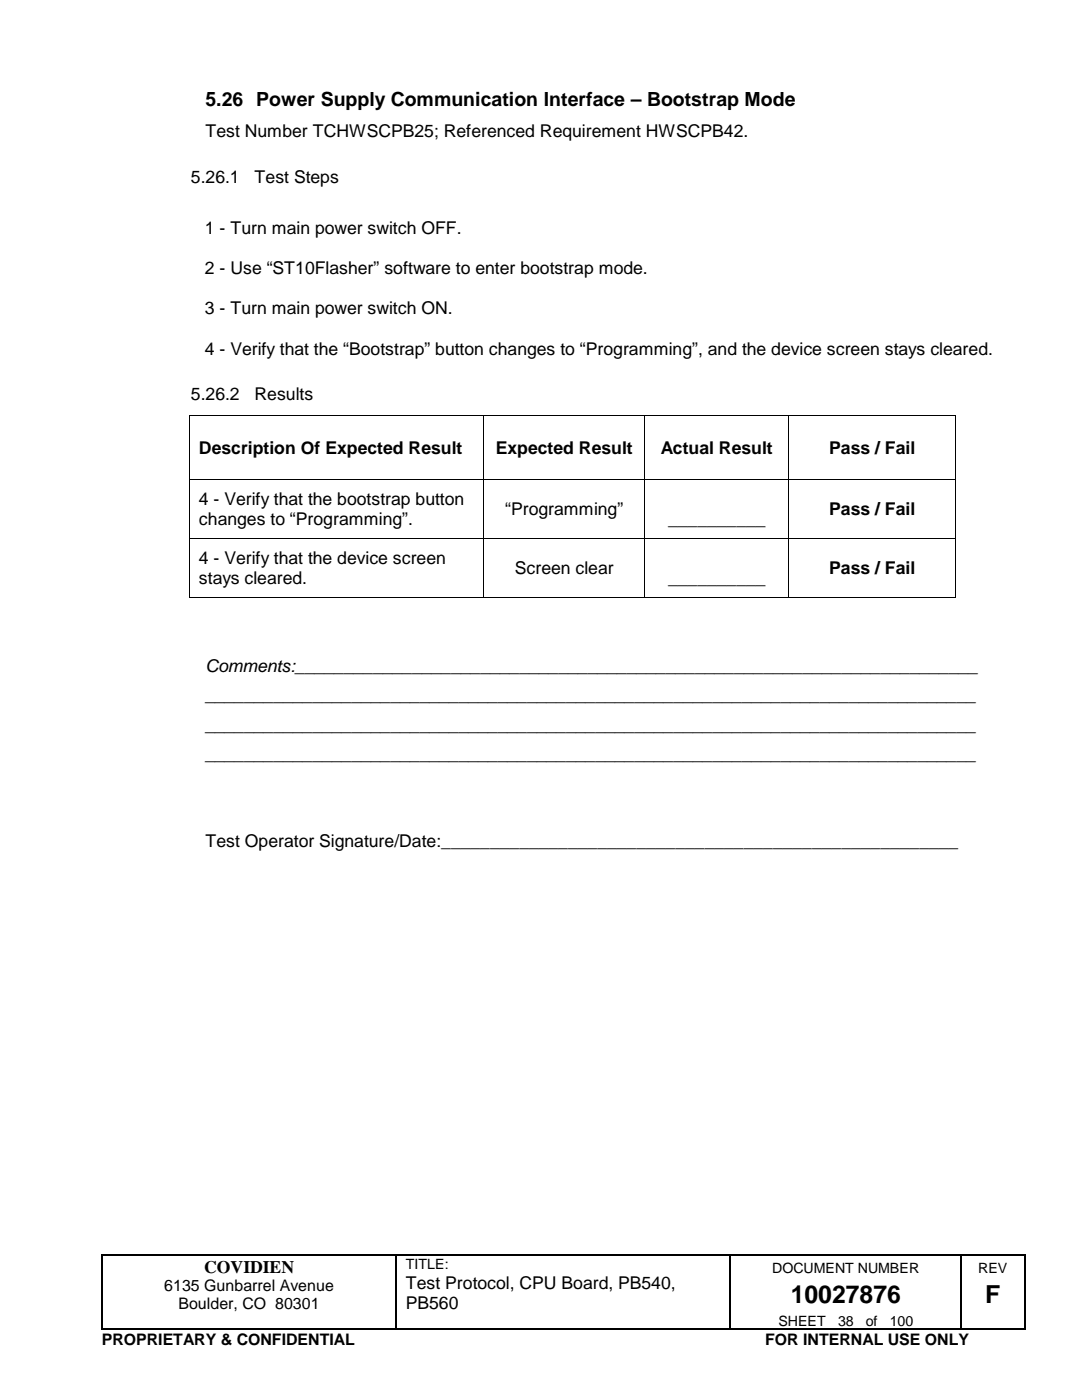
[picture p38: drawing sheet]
<svg xmlns="http://www.w3.org/2000/svg" width="216mm" height="279mm" viewBox="0 0 216 279" stroke-linecap="round" stroke-linejoin="round" font-family="sans-serif">
<defs><g id="words">
<g font-size="4.9">
<text x="157.8" y="260.1">10027876</text>
<text x="196.6" y="260.1">F</text>
</g>
<text font-size="3.9" x="41" y="21.1">5.26 Power Supply Communication Interface – Bootstrap Mode</text>
<g font-size="3.5">
<text x="41" y="27.4">Test Number TCHWSCPB25; Referenced Requirement HWSCPB42.</text>
<text x="38.1" y="36.5">5.26.1</text>
<text x="50.8" y="36.5">Test Steps</text>
<text x="40.9" y="46.7">1 - Turn main power switch OFF.</text>
<text x="40.9" y="54.7">2 - Use “ST10Flasher” software to enter bootstrap mode.</text>
<text x="40.9" y="62.7">3 - Turn main power switch ON.</text>
<text x="40.9" y="70.8">4 - Verify that the “Bootstrap” button changes to “Programming”, and the device screen stays cleared.</text>
<text x="38.1" y="79.9">5.26.2</text>
<text x="50.8" y="79.9">Results</text>
<text x="39.7" y="90.6">Description Of Expected Result</text>
<text x="98.9" y="90.6">Expected Result</text>
<text x="131.9" y="90.6">Actual Result</text>
<text x="165.5" y="90.6">Pass / Fail</text>
<text x="39.7" y="100.8">4 - Verify that the bootstrap button</text>
<text x="39.7" y="104.8">changes to “Programming”.</text>
<text x="100.8" y="102.8">“Programming”</text>
<text x="133.3" y="104.8">__________</text>
<text x="165.5" y="102.8">Pass / Fail</text>
<text x="39.7" y="112.6">4 - Verify that the device screen</text>
<text x="39.7" y="116.6">stays cleared.</text>
<text x="102.7" y="114.6">Screen clear</text>
<text x="133.3" y="116.6">__________</text>
<text x="165.5" y="114.6">Pass / Fail</text>
<text x="41" y="134.2">Comments:______________________________________________________________________</text>
<text x="41" y="140">_______________________________________________________________________________</text>
<text x="41" y="145.8">_______________________________________________________________________________</text>
<text x="41" y="151.7">_______________________________________________________________________________</text>
<text x="41" y="169.1">Test Operator Signature/Date:_____________________________________________________</text>
<text x="40.7" y="254">COVIDIEN</text>
<text x="81" y="257.2">Test Protocol, CPU Board, PB540,</text>
<text x="81" y="261.2">PB560</text>
</g>
<g font-size="3.2">
<text x="32.8" y="257.7">6135 Gunbarrel Avenue</text>
<text x="35.6" y="261.3">Boulder, CO 80301</text>
<text x="20.3" y="268.5">PROPRIETARY &amp; CONFIDENTIAL</text>
<text x="152.7" y="268.5">FOR INTERNAL USE ONLY</text>
</g>
<g font-size="2.8">
<text x="81" y="253.3">TITLE:</text>
<text x="154.1" y="254">DOCUMENT NUMBER</text>
<text x="195.2" y="254">REV</text>
<text x="155.3" y="264.5">SHEET</text>
<text x="167.2" y="264.5">38</text>
<text x="172.8" y="264.5">of</text>
<text x="177.5" y="264.5">100</text>
</g>
</g></defs>
<g fill="#000">
<path d="M37.7 82.8h.2v.1h-.2zM37.7 95.6h.2v.2h-.2zM96.4 82.8h.2v.1h-.2zM96.4 95.6h.2v.2h-.2zM128.6 82.8h.2v.1h-.2zM128.6 95.6h.2v.2h-.2zM157.3 82.8h.2v.1h-.2zM157.3 95.6h.2v.2h-.2zM190.6 82.8h.2v.1h-.2zM190.6 95.6h.2v.2h-.2zM37.7 107.4h.2v.1h-.2zM37.7 119.1h.2v.2h-.2z"/>
<path d="M96.4 107.4h.2v.1h-.2zM96.4 119.1h.2v.2h-.2zM128.6 107.4h.2v.1h-.2zM128.6 119.1h.2v.2h-.2zM157.3 107.4h.2v.1h-.2zM157.3 119.1h.2v.2h-.2zM190.6 107.4h.2v.1h-.2zM190.6 119.1h.2v.2h-.2zM20.2 250.4h.2v.3h-.2zM79 250.4h.2v.3h-.2zM145.6 250.4h.3v.3h-.3zM191.6 250.4h.3v.3h-.3z"/>
<path d="M204.3 250.4h.3v.3h-.3zM20.2 265.2h.2v.2h-.2zM79 265.2h.2v.2h-.2zM145.6 265.2h.3v.2h-.3zM191.6 265.2h.3v.2h-.3zM204.3 265.2h.3v.2h-.3z"/>
</g>
<g fill="none" stroke="#000" stroke-width=".25">
<path d="M20.3 250.7v14.5M20.4 250.5h58.5M79.1 250.7v14.5M79.2 250.5h66.4M145.8 250.7v14.5M145.9 250.5h45.7M191.8 250.7v14.5M191.9 250.5h12.4M204.5 250.7v14.5M20.4 265.3h58.5M79.2 265.3h66.4M145.9 265.3h45.7"/>
<path d="M191.9 265.3h12.4"/>
</g>
<g fill="none" stroke="#000" stroke-width=".2">
<path d="M37.8 82.9v12.7M37.8 95.8v11.6M37.9 82.8h58.5M37.9 95.7h58.5M96.5 82.9v12.7M96.5 95.8v11.6M96.6 82.8h32M96.6 95.7h32M128.7 82.9v12.7M128.7 95.8v11.6M128.8 82.8h28.5M128.8 95.7h28.5"/>
<path d="M157.4 82.9v12.7M157.4 95.8v11.6M157.5 82.8h33.1M157.5 95.7h33.1M190.7 82.9v12.7M190.7 95.8v11.6M37.8 107.5v11.6M37.9 107.4h58.5M37.9 119.2h58.5M96.5 107.5v11.6M96.6 107.4h32M96.6 119.2h32"/>
<path d="M128.7 107.5v11.6M128.8 107.4h28.5M128.8 119.2h28.5M157.4 107.5v11.6M157.5 107.4h33.1M157.5 119.2h33.1M190.7 107.5v11.6"/>
</g>
<use href="#words"/>
</svg>
